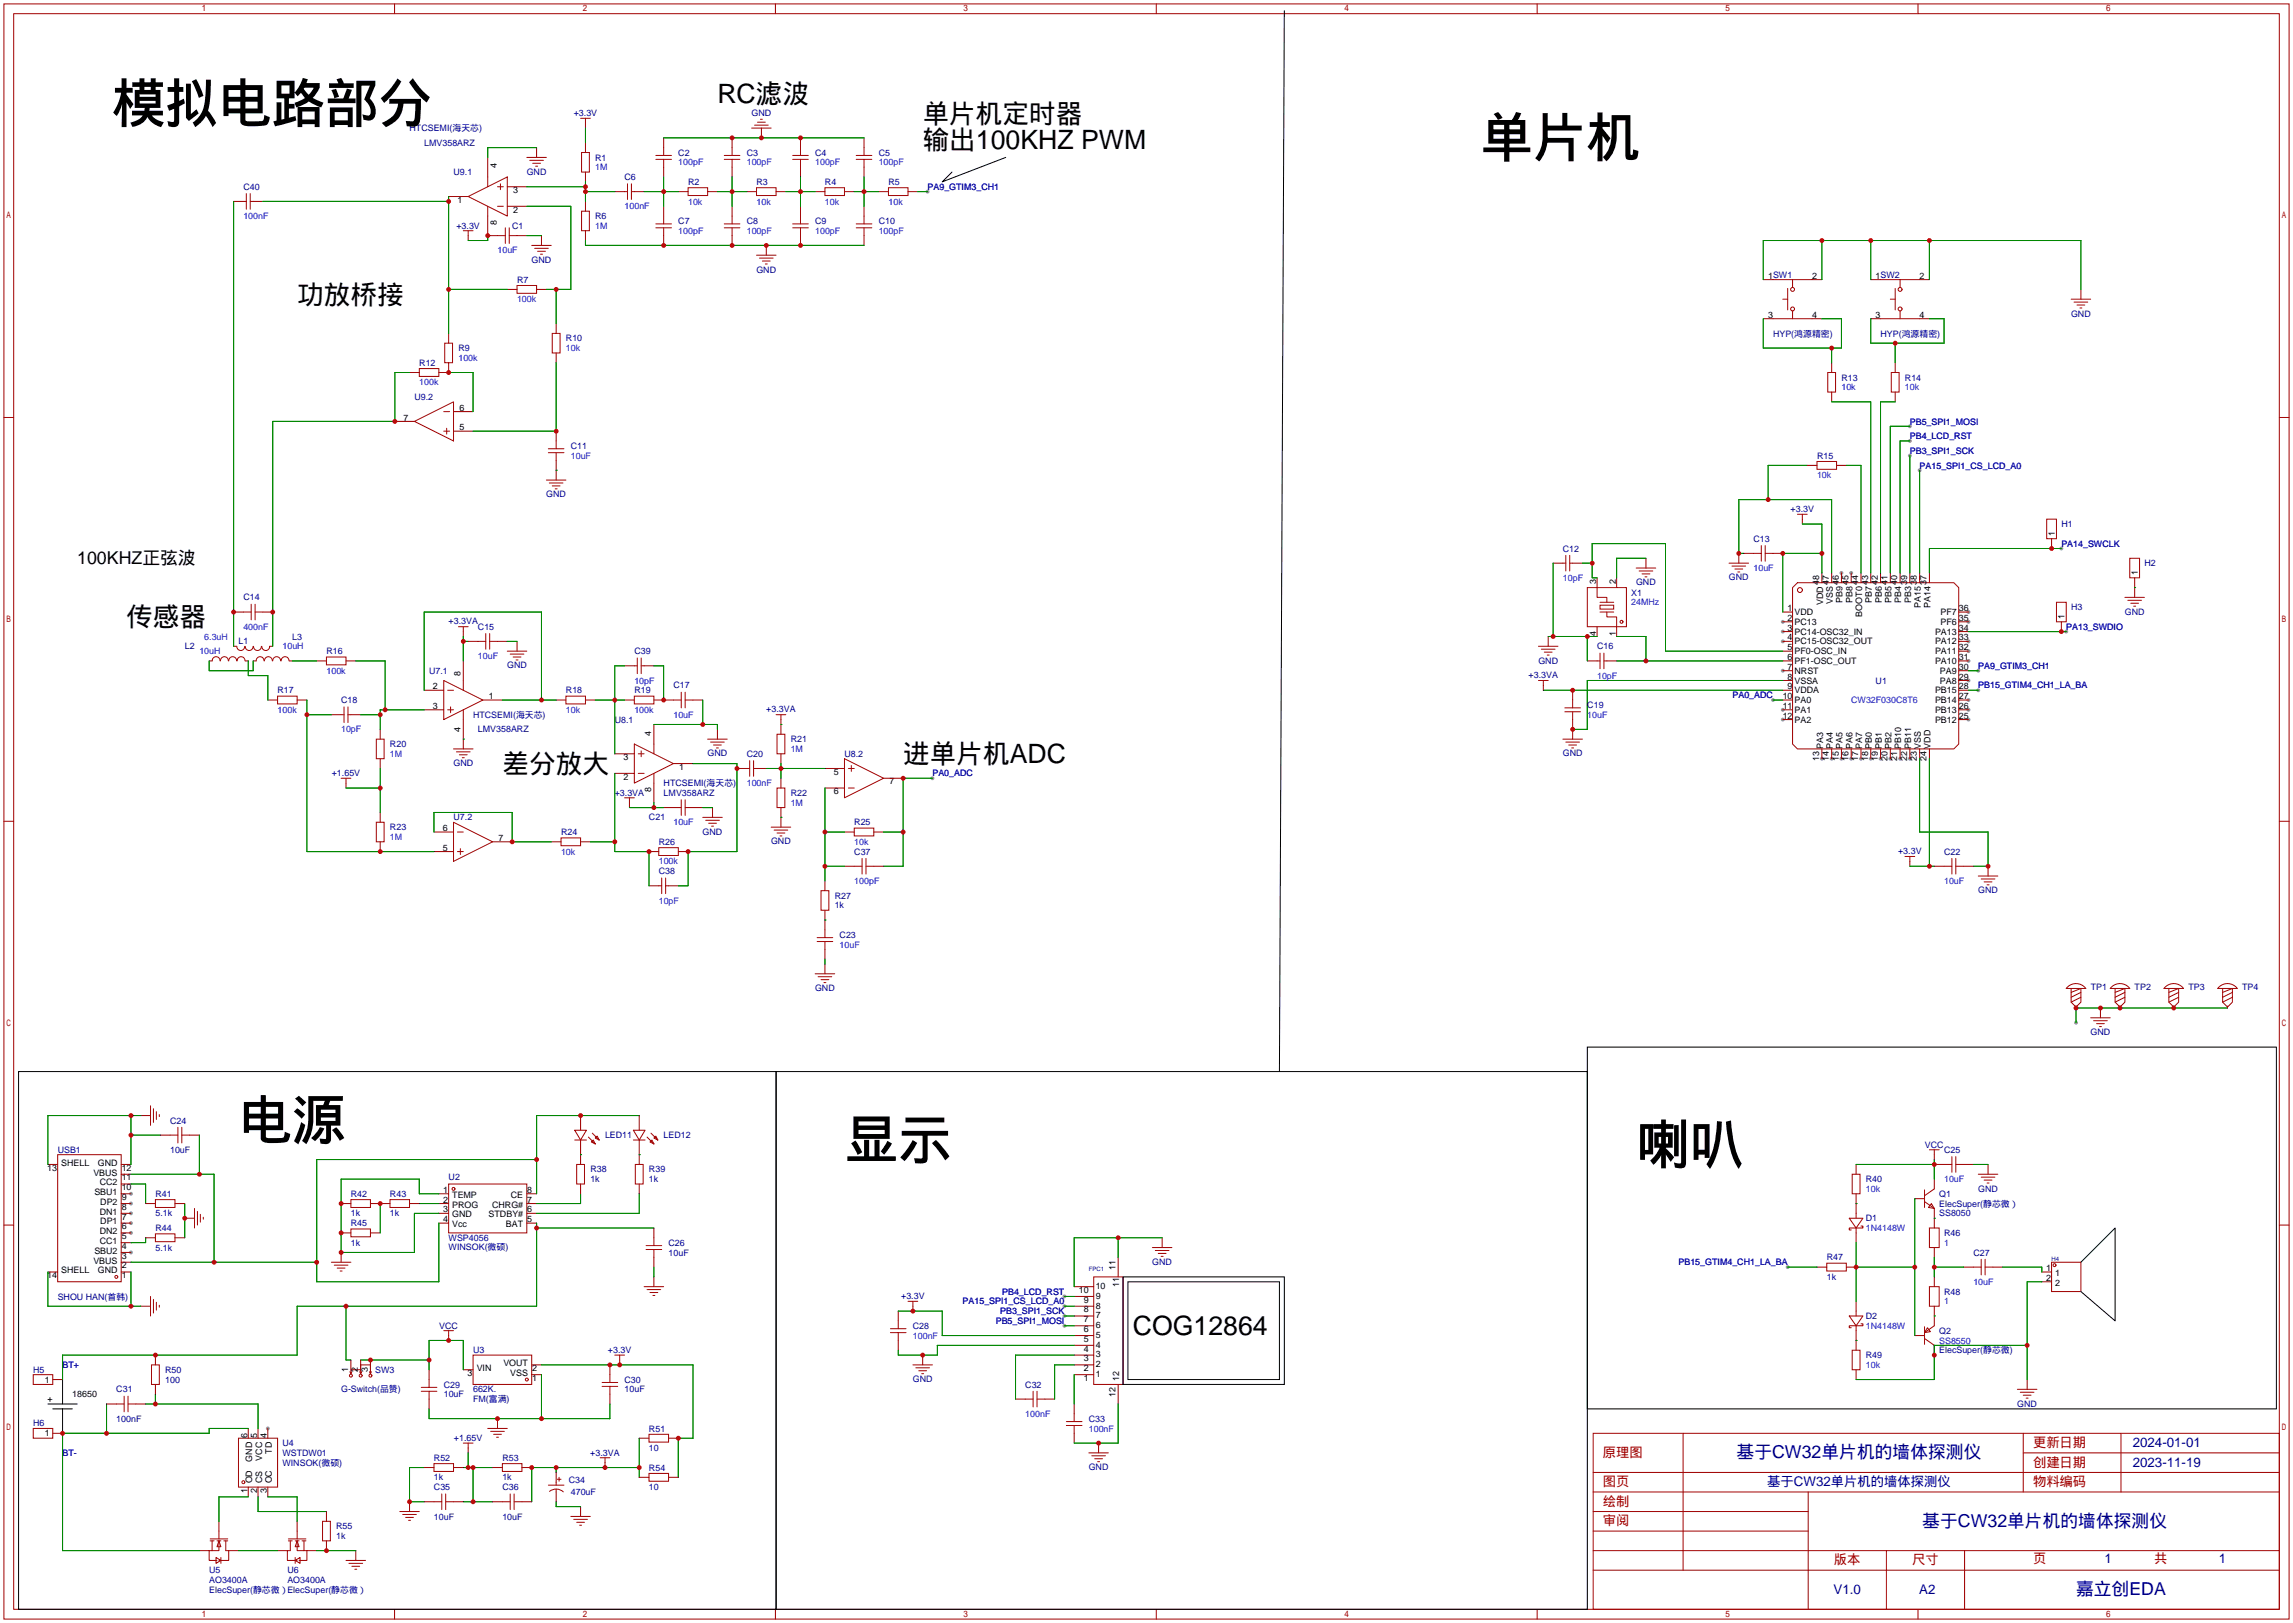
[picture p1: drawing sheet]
<svg xmlns="http://www.w3.org/2000/svg" width="596mm" height="422mm" viewBox="0 0 596 422" stroke-linecap="round" stroke-linejoin="round" font-family="sans-serif">
<defs><g id="words">
<g font-size="13.9">
<text x="29" y="31.8">模拟电路部分</text>
<text x="384.6" y="40.7">单片机</text>
<text x="62" y="295.9">电源</text>
<text x="219.5" y="301">显示</text>
<text x="425.2" y="302.3">喇叭</text>
</g>
<g font-size="6.9">
<text x="186.4" y="26.8">RC滤波</text>
<text x="239.8" y="31.9">单片机定时器</text>
<text x="239.8" y="38.8">输出100KHZ PWM</text>
<text x="77.2" y="78.9">功放桥接</text>
<text x="32.8" y="162.7">传感器</text>
<text x="130.6" y="200.8">差分放大</text>
<text x="234.7" y="198.3">进单片机ADC</text>
<text x="294.4" y="346.8">COG12864</text>
</g>
<text font-size="4.6" x="20.1" y="146.6">100KHZ正弦波</text>
<g font-size="4.6" fill="#000080">
<text x="451.3" y="378.8">基于CW32单片机的墙体探测仪</text>
<text x="499.6" y="396.6">基于CW32单片机的墙体探测仪</text>
<text x="539.5" y="414.4">嘉立创EDA</text>
</g>
<g font-size="3.5" fill="#a00000">
<text x="528.3" y="375.9">更新日期</text>
<text x="416.6" y="378.5">原理图</text>
<text x="528.3" y="381">创建日期</text>
<text x="416.6" y="386.1">图页</text>
<text x="528.3" y="386.1">物料编码</text>
<text x="416.6" y="391.2">绘制</text>
<text x="416.6" y="396.3">审阅</text>
<text x="476.6" y="406.4">版本</text>
<text x="496.9" y="406.4">尺寸</text>
<text x="528.3" y="406.2">页</text>
<text x="559.8" y="406.2">共</text>
</g>
<g font-size="3.5" fill="#000080">
<text x="554.2" y="375.9">2024-01-01</text>
<text x="554.2" y="381">2023-11-19</text>
<text x="459.2" y="386.1">基于CW32单片机的墙体探测仪</text>
<text x="546.9" y="406.2">1</text>
<text x="576.6" y="406.2">1</text>
<text x="476.5" y="414">V1.0</text>
<text x="498.8" y="414">A2</text>
</g>
<g font-size="2.3" fill="#000080">
<text x="106.4" y="34.1">HTCSEMI(海天芯)</text>
<text x="149.1" y="30.2">+3.3V</text>
<text x="195.3" y="30.2">GND</text>
<text x="110.2" y="37.9">LMV358ARZ</text>
<text x="154.7" y="41.7">R1</text>
<text x="176.3" y="40.4">C2</text>
<text x="194.1" y="40.4">C3</text>
<text x="211.8" y="40.4">C4</text>
<text x="228.3" y="40.4">C5</text>
<text x="117.9" y="45.5">U9.1</text>
<text x="136.9" y="45.4">GND</text>
<text x="162.3" y="46.8">C6</text>
<text x="63.2" y="49.3">C40</text>
<text x="178.8" y="48.1">R2</text>
<text x="196.6" y="48.1">R3</text>
<text x="214.4" y="48.1">R4</text>
<text x="230.9" y="48.1">R5</text>
<text x="118.6" y="59.4">+3.3V</text>
<text x="133.1" y="59.5">C1</text>
<text x="154.7" y="56.9">R6</text>
<text x="176.3" y="58.2">C7</text>
<text x="194.1" y="58.2">C8</text>
<text x="211.8" y="58.2">C9</text>
<text x="228.3" y="58.2">C10</text>
<text x="138.2" y="68.3">GND</text>
<text x="196.6" y="70.8">GND</text>
<text x="134.4" y="73.5">R7</text>
<text x="538.2" y="82.2">GND</text>
<text x="147.1" y="88.7">R10</text>
<text x="460.8" y="87.4">HYP(鸿源精密)</text>
<text x="488.7" y="87.4">HYP(鸿源精密)</text>
<text x="109" y="95">R12</text>
<text x="119.1" y="91.2">R9</text>
<text x="478.5" y="98.9">R13</text>
<text x="495" y="98.9">R14</text>
<text x="107.7" y="103.9">U9.2</text>
<text x="148.3" y="116.6">C11</text>
<text x="472.2" y="119.2">R15</text>
<text x="142" y="129.2">GND</text>
<text x="465.3" y="133">+3.3V</text>
<text x="535.7" y="137">H1</text>
<text x="406.1" y="143.3">C12</text>
<text x="455.7" y="140.8">C13</text>
<text x="557.3" y="147.1">H2</text>
<text x="423.9" y="154.7">X1</text>
<text x="425.2" y="152.1">GND</text>
<text x="449.3" y="150.8">GND</text>
<text x="63.2" y="156">C14</text>
<text x="538.2" y="158.5">H3</text>
<text x="552.2" y="159.7">GND</text>
<text x="62" y="167.4">L1</text>
<text x="75.9" y="166.2">L3</text>
<text x="116.6" y="162.2">+3.3VA</text>
<text x="124.2" y="163.6">C15</text>
<text x="48" y="168.7">L2</text>
<text x="84.8" y="170">R16</text>
<text x="131.8" y="173.7">GND</text>
<text x="164.8" y="170">C39</text>
<text x="399.8" y="172.4">GND</text>
<text x="415" y="168.7">C16</text>
<text x="111.5" y="175.1">U7.1</text>
<text x="175" y="178.9">C17</text>
<text x="397.2" y="176.2">+3.3VA</text>
<text x="487.4" y="177.6">U1</text>
<text x="72.1" y="180.1">R17</text>
<text x="88.6" y="182.7">C18</text>
<text x="147.1" y="180.1">R18</text>
<text x="164.8" y="180.1">R19</text>
<text x="199.1" y="185.1">+3.3VA</text>
<text x="412.5" y="183.9">C19</text>
<text x="122.9" y="186.5">HTCSEMI(海天芯)</text>
<text x="124.2" y="190.3">LMV358ARZ</text>
<text x="159.8" y="187.8">U8.1</text>
<text x="101.3" y="194.1">R20</text>
<text x="183.9" y="196.5">GND</text>
<text x="194.1" y="196.6">C20</text>
<text x="205.5" y="192.8">R21</text>
<text x="219.5" y="196.6">U8.2</text>
<text x="406.1" y="196.5">GND</text>
<text x="86.2" y="201.6">+1.65V</text>
<text x="117.8" y="199.1">GND</text>
<text x="159.8" y="206.7">+3.3VA</text>
<text x="172.5" y="204.3">HTCSEMI(海天芯)</text>
<text x="172.5" y="206.8">LMV358ARZ</text>
<text x="205.5" y="206.8">R22</text>
<text x="101.3" y="215.7">R23</text>
<text x="117.9" y="213.2">U7.2</text>
<text x="168.7" y="213.2">C21</text>
<text x="222" y="214.4">R25</text>
<text x="145.8" y="217">R24</text>
<text x="171.2" y="219.5">R26</text>
<text x="182.6" y="216.8">GND</text>
<text x="200.4" y="219.4">GND</text>
<text x="493.3" y="221.9">+3.3V</text>
<text x="171.2" y="227.1">C38</text>
<text x="222" y="222">C37</text>
<text x="505.2" y="222">C22</text>
<text x="216.9" y="233.5">R27</text>
<text x="514.1" y="232.1">GND</text>
<text x="216.9" y="236">1k</text>
<text x="218.2" y="243.6">C23</text>
<text x="211.8" y="257.5">GND</text>
<text x="543.3" y="257.1">TP1</text>
<text x="554.7" y="257.1">TP2</text>
<text x="568.7" y="257.1">TP3</text>
<text x="582.7" y="257.1">TP4</text>
<text x="543.3" y="268.9">GND</text>
<text x="44.2" y="291.9">C24</text>
<text x="15" y="299.5">USB1</text>
<text x="44.2" y="299.5">10uF</text>
<text x="157.2" y="295.7">LED11</text>
<text x="172.5" y="295.7">LED12</text>
<text x="500.2" y="298.2">VCC</text>
<text x="505.2" y="299.5">C25</text>
<text x="153.4" y="304.6">R38</text>
<text x="168.7" y="304.6">R39</text>
<text x="40.4" y="310.9">R41</text>
<text x="91.2" y="310.9">R42</text>
<text x="101.3" y="310.9">R43</text>
<text x="116.6" y="306.6">U2</text>
<text x="153.4" y="307.1">1k</text>
<text x="168.7" y="307.1">1k</text>
<text x="484.9" y="307.1">R40</text>
<text x="503.9" y="310.9">Q1</text>
<text x="514.1" y="309.6">GND</text>
<text x="40.4" y="316">5.1k</text>
<text x="91.2" y="316">1k</text>
<text x="101.3" y="316">1k</text>
<text x="484.9" y="317.3">D1</text>
<text x="503.9" y="313.5">ElecSuper(静芯微）</text>
<text x="503.9" y="316">SS8050</text>
<text x="40.4" y="319.8">R44</text>
<text x="91.2" y="318.6">R45</text>
<text x="91.2" y="323.6">1k</text>
<text x="116.6" y="322.3">WSP4056</text>
<text x="173.7" y="323.6">C26</text>
<text x="505.2" y="321.1">R46</text>
<text x="40.4" y="324.9">5.1k</text>
<text x="116.6" y="324.8">WINSOK(微硕)</text>
<text x="173.7" y="326.2">10uF</text>
<text x="299.4" y="328.6">GND</text>
<text x="474.7" y="327.5">R47</text>
<text x="512.8" y="326.2">C27</text>
<text x="474.7" y="332.5">1k</text>
<text x="15" y="337.6">SHOU HAN(首韩)</text>
<text x="234.2" y="337.5">+3.3V</text>
<text x="505.2" y="336.3">R48</text>
<text x="114.1" y="345.2">VCC</text>
<text x="237.2" y="345.2">C28</text>
<text x="484.9" y="342.7">D2</text>
<text x="503.9" y="346.5">Q2</text>
<text x="122.9" y="351.6">U3</text>
<text x="158" y="351.5">+3.3V</text>
<text x="484.9" y="352.9">R49</text>
<text x="503.9" y="351.6">ElecSuper(静芯微)</text>
<text x="8.6" y="356.6">H5</text>
<text x="42.9" y="356.7">R50</text>
<text x="42.9" y="359.2">100</text>
<text x="97.5" y="356.7">SW3</text>
<text x="162.3" y="359.2">C30</text>
<text x="237.2" y="359.1">GND</text>
<text x="30.2" y="361.7">C31</text>
<text x="88.6" y="361.7">G-Switch(品赞)</text>
<text x="115.3" y="360.5">C29</text>
<text x="115.3" y="363">10uF</text>
<text x="122.9" y="364.3">FM(富满)</text>
<text x="122.9" y="361.7">662K.</text>
<text x="162.3" y="361.7">10uF</text>
<text x="266.4" y="360.5">C32</text>
<text x="524.2" y="365.4">GND</text>
<text x="8.6" y="370.6">H6</text>
<text x="30.2" y="369.4">100nF</text>
<text x="168.7" y="371.9">R51</text>
<text x="283" y="369.4">C33</text>
<text x="73.4" y="375.6">U4</text>
<text x="118" y="374.3">+1.65V</text>
<text x="168.7" y="377">10</text>
<text x="73.4" y="380.7">WINSOK(微硕)</text>
<text x="73.4" y="378.2">WSTDW01</text>
<text x="112.8" y="379.5">R52</text>
<text x="130.6" y="379.5">R53</text>
<text x="153.4" y="378.1">+3.3VA</text>
<text x="168.7" y="382.1">R54</text>
<text x="282.9" y="381.9">GND</text>
<text x="112.8" y="387.1">C35</text>
<text x="112.8" y="384.6">1k</text>
<text x="130.6" y="387.1">C36</text>
<text x="130.6" y="384.6">1k</text>
<text x="147.8" y="385.3">C34</text>
<text x="148.3" y="388.4">470uF</text>
<text x="168.7" y="387.1">10</text>
<text x="112.8" y="394.8">10uF</text>
<text x="130.6" y="394.8">10uF</text>
<text x="87.4" y="397.3">R55</text>
<text x="87.4" y="399.8">1k</text>
<text x="54.4" y="413.7">ElecSuper(静芯微）ElecSuper(静芯微）</text>
<text x="54.4" y="411.2">AO3400A</text>
<text x="54.4" y="408.7">U5</text>
<text x="74.7" y="411.2">AO3400A</text>
<text x="74.7" y="408.7">U6</text>
</g>
<g font-size="2.3">
<text x="129.1" y="43.7" transform="rotate(-90 129.1 43.7)">4</text>
<text x="118.9" y="52.7">1</text>
<text x="133.3" y="50.1">3</text>
<text x="129.1" y="58.5" transform="rotate(-90 129.1 58.5)">8</text>
<text x="133.3" y="55.2">2</text>
<text x="459.5" y="72.4">1SW1</text>
<text x="470.9" y="72.4">2</text>
<text x="487.4" y="72.4">1SW2</text>
<text x="498.9" y="72.4">2</text>
<text x="459.5" y="82.6">3</text>
<text x="470.9" y="82.6">4</text>
<text x="487.4" y="82.6">3</text>
<text x="498.9" y="82.6">4</text>
<text x="119.4" y="106.7">6</text>
<text x="104.9" y="109.2">7</text>
<text x="119.4" y="111.8">5</text>
<text x="534" y="139.2" transform="rotate(-90 534 139.2)">1</text>
<text x="555.5" y="149.4" transform="rotate(-90 555.5 149.4)">1</text>
<text x="414.8" y="151.6" transform="rotate(-90 414.8 151.6)">3</text>
<text x="419.9" y="151.6" transform="rotate(-90 419.9 151.6)">2</text>
<text x="472.7" y="151.9" transform="rotate(-90 472.7 151.9)">48</text>
<text x="475.3" y="151.9" transform="rotate(-90 475.3 151.9)">47</text>
<text x="477.8" y="151.9" transform="rotate(-90 477.8 151.9)">46</text>
<text x="480.4" y="151.9" transform="rotate(-90 480.4 151.9)">45</text>
<text x="482.9" y="151.9" transform="rotate(-90 482.9 151.9)">44</text>
<text x="485.4" y="151.9" transform="rotate(-90 485.4 151.9)">43</text>
<text x="488" y="151.9" transform="rotate(-90 488 151.9)">42</text>
<text x="490.5" y="151.9" transform="rotate(-90 490.5 151.9)">41</text>
<text x="493.1" y="151.9" transform="rotate(-90 493.1 151.9)">40</text>
<text x="495.6" y="151.9" transform="rotate(-90 495.6 151.9)">39</text>
<text x="498.1" y="151.9" transform="rotate(-90 498.1 151.9)">38</text>
<text x="500.7" y="151.9" transform="rotate(-90 500.7 151.9)">37</text>
<text x="464.6" y="161.3">2</text>
<text x="464.6" y="158.8">1</text>
<text x="466.3" y="159.8">VDD</text>
<text x="473.8" y="157.3" transform="rotate(-90 473.8 157.3)">VDD</text>
<text x="476.3" y="157" transform="rotate(-90 476.3 157)">VSS</text>
<text x="478.8" y="156.7" transform="rotate(-90 478.8 156.7)">PB9</text>
<text x="481.4" y="156.7" transform="rotate(-90 481.4 156.7)">PB8</text>
<text x="483.9" y="160.2" transform="rotate(-90 483.9 160.2)">BOOT0</text>
<text x="486.5" y="156.7" transform="rotate(-90 486.5 156.7)">PB7</text>
<text x="489" y="156.7" transform="rotate(-90 489 156.7)">PB6</text>
<text x="491.5" y="156.7" transform="rotate(-90 491.5 156.7)">PB5</text>
<text x="494.1" y="156.7" transform="rotate(-90 494.1 156.7)">PB4</text>
<text x="496.6" y="156.7" transform="rotate(-90 496.6 156.7)">PB3</text>
<text x="499.2" y="158" transform="rotate(-90 499.2 158)">PA15</text>
<text x="501.7" y="158" transform="rotate(-90 501.7 158)">PA14</text>
<text x="504.3" y="159.8">PF7</text>
<text x="509" y="158.8">36</text>
<text x="509" y="161.3">35</text>
<text x="536.5" y="160.8" transform="rotate(-90 536.5 160.8)">1</text>
<text x="414.8" y="165.1" transform="rotate(-90 414.8 165.1)">4</text>
<text x="419.9" y="165.1" transform="rotate(-90 419.9 165.1)">1</text>
<text x="464.6" y="166.4">4</text>
<text x="464.6" y="163.9">3</text>
<text x="466.3" y="167.4">PC15-OSC32_OUT</text>
<text x="466.3" y="164.9">PC14-OSC32_IN</text>
<text x="466.3" y="162.3">PC13</text>
<text x="502.9" y="164.9">PA13</text>
<text x="502.9" y="167.4">PA12</text>
<text x="504.3" y="162.3">PF6</text>
<text x="509" y="163.9">34</text>
<text x="509" y="166.4">33</text>
<text x="464.6" y="171.5">6</text>
<text x="464.6" y="168.9">5</text>
<text x="466.3" y="172.5">PF1-OSC_OUT</text>
<text x="466.3" y="170">PF0-OSC_IN</text>
<text x="502.9" y="170">PA11</text>
<text x="502.9" y="172.5">PA10</text>
<text x="509" y="168.9">32</text>
<text x="509" y="171.5">31</text>
<text x="112.5" y="179.1">2</text>
<text x="119.7" y="175.7" transform="rotate(-90 119.7 175.7)">8</text>
<text x="464.6" y="179.1">9</text>
<text x="464.6" y="176.6">8</text>
<text x="464.6" y="174">7</text>
<text x="466.3" y="177.6">VSSA</text>
<text x="466.3" y="175">NRST</text>
<text x="504.1" y="175">PA9</text>
<text x="504.1" y="177.6">PA8</text>
<text x="509" y="174">30</text>
<text x="509" y="176.6">29</text>
<text x="509" y="179.1">28</text>
<text x="112.5" y="184.2">3</text>
<text x="127" y="181.6">1</text>
<text x="463.3" y="184.2">11</text>
<text x="463.3" y="181.6">10</text>
<text x="466.3" y="185.2">PA1</text>
<text x="466.3" y="182.7">PA0</text>
<text x="466.3" y="180.1">VDDA</text>
<text x="502.9" y="180.1">PB15</text>
<text x="502.9" y="182.7">PB14</text>
<text x="502.9" y="185.2">PB13</text>
<text x="509" y="181.6">27</text>
<text x="509" y="184.2">26</text>
<text x="119.7" y="190.2" transform="rotate(-90 119.7 190.2)">4</text>
<text x="169.2" y="191.3" transform="rotate(-90 169.2 191.3)">4</text>
<text x="463.3" y="186.7">12</text>
<text x="466.3" y="187.7">PA2</text>
<text x="502.9" y="187.7">PB12</text>
<text x="509" y="186.7">25</text>
<text x="162" y="197.4">3</text>
<text x="472.7" y="197.6" transform="rotate(-90 472.7 197.6)">13</text>
<text x="473.8" y="194.5" transform="rotate(-90 473.8 194.5)">PA3</text>
<text x="475.3" y="197.6" transform="rotate(-90 475.3 197.6)">14</text>
<text x="476.3" y="194.5" transform="rotate(-90 476.3 194.5)">PA4</text>
<text x="477.8" y="197.6" transform="rotate(-90 477.8 197.6)">15</text>
<text x="478.8" y="194.5" transform="rotate(-90 478.8 194.5)">PA5</text>
<text x="480.4" y="197.6" transform="rotate(-90 480.4 197.6)">16</text>
<text x="481.4" y="194.5" transform="rotate(-90 481.4 194.5)">PA6</text>
<text x="482.9" y="197.6" transform="rotate(-90 482.9 197.6)">17</text>
<text x="483.9" y="194.5" transform="rotate(-90 483.9 194.5)">PA7</text>
<text x="485.4" y="197.6" transform="rotate(-90 485.4 197.6)">18</text>
<text x="486.5" y="194.5" transform="rotate(-90 486.5 194.5)">PB0</text>
<text x="488" y="197.6" transform="rotate(-90 488 197.6)">19</text>
<text x="489" y="194.5" transform="rotate(-90 489 194.5)">PB1</text>
<text x="490.5" y="197.6" transform="rotate(-90 490.5 197.6)">20</text>
<text x="491.5" y="194.5" transform="rotate(-90 491.5 194.5)">PB2</text>
<text x="493.1" y="197.6" transform="rotate(-90 493.1 197.6)">21</text>
<text x="494.1" y="194.5" transform="rotate(-90 494.1 194.5)">PB10</text>
<text x="495.6" y="197.6" transform="rotate(-90 495.6 197.6)">22</text>
<text x="496.6" y="194.5" transform="rotate(-90 496.6 194.5)">PB11</text>
<text x="498.1" y="197.6" transform="rotate(-90 498.1 197.6)">23</text>
<text x="499.2" y="194.5" transform="rotate(-90 499.2 194.5)">VSS</text>
<text x="500.7" y="197.6" transform="rotate(-90 500.7 197.6)">24</text>
<text x="501.7" y="194.5" transform="rotate(-90 501.7 194.5)">VDD</text>
<text x="162" y="202.5">2</text>
<text x="176.5" y="200">1</text>
<text x="216.6" y="201.3">5</text>
<text x="231.1" y="203.8">7</text>
<text x="169.2" y="205.8" transform="rotate(-90 169.2 205.8)">8</text>
<text x="216.6" y="206.3">6</text>
<text x="115" y="215.9">6</text>
<text x="115" y="221">5</text>
<text x="129.5" y="218.5">7</text>
<text x="12.3" y="304.1">13</text>
<text x="15.9" y="302.9">SHELL</text>
<text x="24.3" y="305.4">VBUS</text>
<text x="25.4" y="302.9">GND</text>
<text x="31.6" y="304.1">12</text>
<text x="24.5" y="310.5">SBU1</text>
<text x="25.9" y="307.9">CC2</text>
<text x="31.6" y="311.7">9</text>
<text x="31.6" y="309.2">10</text>
<text x="31.6" y="306.7">11</text>
<text x="115.2" y="309.9">1</text>
<text x="117.5" y="311.2">TEMP</text>
<text x="132.8" y="311.2">CE</text>
<text x="137" y="309.9">8</text>
<text x="25.9" y="315.6">DN1</text>
<text x="26.1" y="313">DP2</text>
<text x="31.6" y="316.8">7</text>
<text x="31.6" y="314.3">8</text>
<text x="115.2" y="312.4">2</text>
<text x="115.2" y="315">3</text>
<text x="115.2" y="317.5">4</text>
<text x="117.5" y="313.7">PROG</text>
<text x="117.5" y="316.3">GND</text>
<text x="127" y="316.3">STDBY#</text>
<text x="127.9" y="313.7">CHRG#</text>
<text x="137" y="317.5">5</text>
<text x="137" y="315">6</text>
<text x="137" y="312.4">7</text>
<text x="25.9" y="323.2">CC1</text>
<text x="25.9" y="320.6">DN2</text>
<text x="26.1" y="318.1">DP1</text>
<text x="31.6" y="321.9">5</text>
<text x="31.6" y="319.4">6</text>
<text x="117.5" y="318.8">Vcc</text>
<text x="131.5" y="318.8">BAT</text>
<text x="24.3" y="328.3">VBUS</text>
<text x="24.5" y="325.7">SBU2</text>
<text x="31.6" y="329.5">2</text>
<text x="31.6" y="327">3</text>
<text x="31.6" y="324.4">4</text>
<text x="289.9" y="330" transform="rotate(-90 289.9 330)">11</text>
<text x="12.3" y="332.1">14</text>
<text x="15.9" y="330.8">SHELL</text>
<text x="25.4" y="330.8">GND</text>
<text x="31.6" y="332.1">1</text>
<text x="280.4" y="335.9">10</text>
<text x="284.7" y="334.9">10</text>
<text x="290.9" y="334.3" transform="rotate(-90 290.9 334.3)">11</text>
<text x="531.7" y="330.2">1</text>
<text x="531.7" y="332.8">2</text>
<text x="534.1" y="331.5">1</text>
<text x="534.1" y="334">2</text>
<text x="281.7" y="341">8</text>
<text x="281.7" y="338.4">9</text>
<text x="284.7" y="339.9">8</text>
<text x="284.7" y="337.4">9</text>
<text x="281.7" y="346">6</text>
<text x="281.7" y="343.5">7</text>
<text x="284.7" y="347.6">5</text>
<text x="284.7" y="345">6</text>
<text x="284.7" y="342.5">7</text>
<text x="281.7" y="353.7">3</text>
<text x="281.7" y="351.1">4</text>
<text x="281.7" y="348.6">5</text>
<text x="284.7" y="352.6">3</text>
<text x="284.7" y="350.1">4</text>
<text x="11.7" y="359.2">1</text>
<text x="90.5" y="356.3" transform="rotate(-90 90.5 356.3)">1</text>
<text x="93" y="356.3" transform="rotate(-90 93 356.3)">2</text>
<text x="95.5" y="356.3" transform="rotate(-90 95.5 356.3)">3</text>
<text x="121.5" y="357.5">3</text>
<text x="123.9" y="356.2">VIN</text>
<text x="130.8" y="354.9">VOUT</text>
<text x="132.6" y="357.5">VSS</text>
<text x="138.3" y="358.7">1</text>
<text x="138.3" y="356.2">2</text>
<text x="281.7" y="358.7">1</text>
<text x="281.7" y="356.2">2</text>
<text x="284.7" y="357.7">1</text>
<text x="284.7" y="355.2">2</text>
<text x="290.9" y="358.7" transform="rotate(-90 290.9 358.7)">12</text>
<text x="12.4" y="364.3">+</text>
<text x="18.8" y="363">18650</text>
<text x="289.9" y="363" transform="rotate(-90 289.9 363)">12</text>
<text x="11.7" y="373.2">1</text>
<text x="64.3" y="373.5" transform="rotate(-90 64.3 373.5)">6</text>
<text x="66.8" y="373.5" transform="rotate(-90 66.8 373.5)">5</text>
<text x="69.4" y="373.5" transform="rotate(-90 69.4 373.5)">4</text>
<text x="70.6" y="377.7" transform="rotate(-90 70.6 377.7)">TD</text>
<text x="65.6" y="379.7" transform="rotate(-90 65.6 379.7)">GND</text>
<text x="68.1" y="379.4" transform="rotate(-90 68.1 379.4)">VCC</text>
<text x="64.3" y="387.7" transform="rotate(-90 64.3 387.7)">1</text>
<text x="65.6" y="385.4" transform="rotate(-90 65.6 385.4)">OD</text>
<text x="66.8" y="387.7" transform="rotate(-90 66.8 387.7)">2</text>
<text x="68.1" y="385.4" transform="rotate(-90 68.1 385.4)">CS</text>
<text x="69.4" y="387.7" transform="rotate(-90 69.4 387.7)">3</text>
<text x="70.6" y="385.4" transform="rotate(-90 70.6 385.4)">OC</text>
</g>
<g font-size="2.3" fill="#00f">
<text x="154.7" y="44.2">1M</text>
<text x="176.3" y="43">100pF</text>
<text x="194.1" y="43">100pF</text>
<text x="211.8" y="43">100pF</text>
<text x="228.3" y="43">100pF</text>
<text x="178.8" y="53.1">10k</text>
<text x="196.6" y="53.1">10k</text>
<text x="214.4" y="53.1">10k</text>
<text x="230.9" y="53.1">10k</text>
<text x="241" y="49.3">PA9_GTIM3_CH1</text>
<text x="63.2" y="56.9">100nF</text>
<text x="154.7" y="59.5">1M</text>
<text x="162.3" y="54.4">100nF</text>
<text x="129.3" y="65.8">10uF</text>
<text x="176.3" y="60.8">100pF</text>
<text x="194.1" y="60.8">100pF</text>
<text x="211.8" y="60.8">100pF</text>
<text x="228.3" y="60.8">100pF</text>
<text x="134.4" y="78.5">100k</text>
<text x="119.1" y="93.8">100k</text>
<text x="147.1" y="91.2">10k</text>
<text x="109" y="100.1">100k</text>
<text x="478.5" y="101.4">10k</text>
<text x="495" y="101.4">10k</text>
<text x="496.3" y="110.3">PB5_SPI1_MOSI</text>
<text x="148.3" y="119.2">10uF</text>
<text x="496.3" y="117.9">PB3_SPI1_SCK</text>
<text x="496.3" y="114.1">PB4_LCD_RST</text>
<text x="472.2" y="124.3">10k</text>
<text x="498.9" y="121.7">PA15_SPI1_CS_LCD_A0</text>
<text x="535.7" y="142">PA14_SWCLK</text>
<text x="455.7" y="148.4">10uF</text>
<text x="406.1" y="150.9">10pF</text>
<text x="423.9" y="157.3">24MHz</text>
<text x="53.1" y="166.2">6.3uH</text>
<text x="63.2" y="163.6">400nF</text>
<text x="537" y="163.6">PA13_SWDIO</text>
<text x="51.8" y="170">10uH</text>
<text x="73.4" y="168.7">10uH</text>
<text x="124.2" y="171.2">10uF</text>
<text x="514.1" y="173.8">PA9_GTIM3_CH1</text>
<text x="84.8" y="175.1">100k</text>
<text x="164.8" y="177.6">10pF</text>
<text x="415" y="176.3">10pF</text>
<text x="514.1" y="178.9">PB15_GTIM4_CH1_LA_BA</text>
<text x="72.1" y="185.2">100k</text>
<text x="147.1" y="185.2">10k</text>
<text x="164.8" y="185.2">100k</text>
<text x="450.2" y="181.4">PA0_ADC</text>
<text x="481.1" y="182.7">CW32F030C8T6</text>
<text x="88.6" y="190.3">10pF</text>
<text x="175" y="186.5">10uF</text>
<text x="412.5" y="186.5">10uF</text>
<text x="101.3" y="196.6">1M</text>
<text x="205.5" y="195.4">1M</text>
<text x="242.3" y="201.7">PA0_ADC</text>
<text x="194.1" y="204.3">100nF</text>
<text x="205.5" y="209.3">1M</text>
<text x="175" y="214.4">10uF</text>
<text x="101.3" y="218.2">1M</text>
<text x="222" y="219.5">10k</text>
<text x="145.8" y="222">10k</text>
<text x="171.2" y="224.6">100k</text>
<text x="222" y="229.7">100pF</text>
<text x="505.2" y="229.7">10uF</text>
<text x="171.2" y="234.7">10pF</text>
<text x="218.2" y="246.2">10uF</text>
<text x="484.9" y="309.7">10k</text>
<text x="505.2" y="307.1">10uF</text>
<text x="484.9" y="319.8">1N4148W</text>
<text x="505.2" y="323.6">1</text>
<text x="436.2" y="328.7">PB15_GTIM4_CH1_LA_BA</text>
<text x="512.8" y="333.8">10uF</text>
<text x="250.2" y="338.9">PA15_SPI1_CS_LCD_A0</text>
<text x="259.9" y="341.4">PB3_SPI1_SCK</text>
<text x="260.4" y="336.3">PB4_LCD_RST</text>
<text x="505.2" y="338.9">1</text>
<text x="237.2" y="347.8">100nF</text>
<text x="258.8" y="344">PB5_SPI1_MOSI</text>
<text x="484.9" y="345.2">1N4148W</text>
<text x="503.9" y="349">SS8550</text>
<text x="16.3" y="355.4">BT+</text>
<text x="484.9" y="355.4">10k</text>
<text x="266.4" y="368.1">100nF</text>
<text x="283" y="371.9">100nF</text>
<text x="16.3" y="378.3">BT-</text>
</g>
<g font-size="1.6" fill="#000080">
<text x="533.1" y="327.6">H4</text>
<text x="283" y="330.1">FPC1</text>
</g>
</g></defs>
<g fill="#999">
<circle cx="69.6" cy="371.1" r=".51"/>
<circle cx="34" cy="325.4" r=".51"/>
<circle cx="34" cy="320.3" r=".51"/>
<circle cx="34" cy="317.8" r=".51"/>
<circle cx="34" cy="315.2" r=".51"/>
<circle cx="34" cy="312.7" r=".51"/>
<circle cx="34" cy="310.1" r=".51"/>
<circle cx="463.3" cy="186.9" r=".51"/>
<circle cx="463.3" cy="184.4" r=".51"/>
<circle cx="463.3" cy="174.2" r=".51"/>
<circle cx="463.3" cy="166.6" r=".51"/>
<circle cx="463.3" cy="164.1" r=".51"/>
<circle cx="463.3" cy="161.5" r=".51"/>
<circle cx="478.5" cy="148.8" r=".51"/>
<circle cx="481.1" cy="148.8" r=".51"/>
<circle cx="511.6" cy="159" r=".51"/>
<circle cx="511.6" cy="161.5" r=".51"/>
<circle cx="511.6" cy="166.6" r=".51"/>
<circle cx="511.6" cy="169.2" r=".51"/>
<circle cx="511.6" cy="171.7" r=".51"/>
<circle cx="511.6" cy="176.8" r=".51"/>
<circle cx="511.6" cy="181.9" r=".51"/>
<circle cx="511.6" cy="184.4" r=".51"/>
<circle cx="511.6" cy="186.9" r=".51"/>
<circle cx="496.3" cy="197.1" r=".51"/>
<circle cx="493.8" cy="197.1" r=".51"/>
<circle cx="491.2" cy="197.1" r=".51"/>
<circle cx="488.7" cy="197.1" r=".51"/>
<circle cx="486.2" cy="197.1" r=".51"/>
<circle cx="483.6" cy="197.1" r=".51"/>
<circle cx="481.1" cy="197.1" r=".51"/>
<circle cx="478.5" cy="197.1" r=".51"/>
<circle cx="476" cy="197.1" r=".51"/>
<circle cx="473.5" cy="197.1" r=".51"/>
<circle cx="537" cy="164.1" r=".51"/>
<circle cx="535.7" cy="142.5" r=".51"/>
<circle cx="496.3" cy="118.4" r=".51"/>
<circle cx="498.9" cy="122.2" r=".51"/>
<circle cx="496.3" cy="110.7" r=".51"/>
<circle cx="460.8" cy="181.9" r=".51"/>
<circle cx="496.3" cy="114.6" r=".51"/>
<circle cx="276.6" cy="336.8" r=".51"/>
<circle cx="276.6" cy="339.3" r=".51"/>
<circle cx="276.6" cy="341.9" r=".51"/>
<circle cx="276.6" cy="344.4" r=".51"/>
<circle cx="514.1" cy="174.2" r=".51"/>
<circle cx="241" cy="49.8" r=".51"/>
<circle cx="242.3" cy="202.2" r=".51"/>
<circle cx="514.1" cy="179.3" r=".51"/>
<circle cx="464.6" cy="329.2" r=".51"/>
<circle cx="539.5" cy="265.7" r=".51"/>
</g>
<g fill="none" stroke="#a10000" stroke-width=".26">
<path d="M1 1h593.9v419.6h-593.9zM3.6 3.6h588.7v414.5h-588.7zM102.5 1v2.6M201.5 1v2.6M300.5 1v2.6M399.5 1v2.6M498.4 1v2.6M150.9 30.7h2.5M151.1 39.6h2.1v5.1h-2.1zM152.1 30.7v1.3M172.5 38.4v2M190.2 38.4v2"/>
<path d="M195.3 33.3h5.1M196.1 32.5h3.5M196.8 31.8h2.1M197.6 31h.5M208 38.4v2M224.5 38.4v2M63.2 52.3h.8M64 50.3v4.1M65 50.3v4.1M65 52.3h.8M120.4 59.9h2.5M121.7 51.1l10.1-5.1v10.1z"/>
<path d="M121.7 59.9v1.3M126.7 46v2.5M126.7 53.6v2.5M129.3 53.6h1.5M129.3 48.5h1.5M130 47.8v1.5M131.3 59.2v4M132.3 59.2v4M136.9 40.9h5.1M137.7 41.7h3.5M138.4 42.4h2.1M139.2 43.2h.5"/>
<path d="M151.1 54.9h2.1v5h-2.1zM162.3 49.8h.8M163.1 47.8v4M164.1 47.8v4M164.1 49.8h.7M170.4 59.2h4.1M170.4 58.2h4.1M170.4 41.4h4.1M170.4 40.4h4.1M172.5 41.4v2M172.5 56.1v2.1M172.5 59.2v2"/>
<path d="M178.8 48.8h5.1v2h-5.1zM188.2 59.2h4.1M188.2 58.2h4.1M188.2 41.4h4.1M188.2 40.4h4.1M190.2 41.4v2M190.2 56.1v2.1M190.2 59.2v2M196.6 48.8h5.1v2h-5.1zM206 59.2h4.1M206 58.2h4.1M206 41.4h4.1"/>
<path d="M206 40.4h4.1M208 41.4v2M208 56.1v2.1M208 59.2v2M214.4 48.8h5.1v2h-5.1zM222.5 59.2h4.1M222.5 58.2h4.1M222.5 41.4h4.1M222.5 40.4h4.1M224.5 41.4v2M224.5 56.1v2.1M224.5 59.2v2"/>
<path d="M230.9 48.8h5.1v2h-5.1zM129.3 61.2h2M132.3 61.2h2.1M134.4 74.2h5v2h-5zM138.2 63.8h5.1M138.9 64.5h3.6M139.7 65.3h2M140.5 66h.5M196.6 66.3h5.1M197.4 67.1h3.5M198.1 67.8h2.1M198.9 68.6h.5"/>
<path d="M460.8 72.6h10.1M463.3 77.7h1.3M464.6 74.9v5.6M465.8 72.6v2.1M488.7 72.6h10.2M491.2 77.7h1.3M492.5 74.9v5.6M493.8 72.6v2.1M538.2 77.7h5.1M539 78.5h3.5M539.8 79.2h2M109 95.8h5v2h-5z"/>
<path d="M115.6 89.2h2v5h-2zM143.5 86.6h2v5.1h-2zM460.8 82.8h10.1M465.8 80.8v2M475 96.8h2v5.1h-2zM488.7 82.8h10.2M491.5 96.8h2v5.1h-2zM493.8 80.8v2M540.5 80h.5M1 108.5h2.6M107.7 109.5l10.2-5.1v10.2zM115.3 106.9h1.5"/>
<path d="M115.3 112h1.5M116.1 111.3v1.5M142.5 116.6h4.1M142.5 117.6h4.1M144.5 114.6v2M144.5 117.6v2M472.2 119.9h5.1v2h-5.1zM592.3 108.5h2.6M142 124.7h5.1M142.7 125.5h3.6M143.5 126.2h2M144.3 127h.5"/>
<path d="M467.1 133.6h2.5M468.4 133.6v1.3M531.9 134.9h2.5v5.1h-2.5zM63.2 159h2.1M65.3 157v4M66.3 159h2M66.3 157v4M406.1 146.3h.8M406.9 144.3v4M407.9 146.3h.8M407.9 144.3v4M412.5 152.7h10.2v10.1h-10.2z"/>
<path d="M415 152.7v2.5h2.6v1.3M415.8 157.2h3.6v1h-3.6zM415.8 159h3.6M415.8 156.5h3.6M417.6 159v1.3h2.5v2.5M425.2 147.6h5.1M426 148.3h3.5M426.7 149.1h2.1M427.5 149.9h.5M449.3 146.3h5.1M450.1 147.1h3.5M450.8 147.8h2.1"/>
<path d="M451.6 148.6h.5M455.7 143.8h2M457.7 141.7v4.1M458.7 143.8h2.1M458.7 141.7v4.1M467.1 151.4h40.6l1.3 1.3v40.6l-1.3 1.3h-40.6l-1.3-1.3v-40.6zM534.4 156.5h2.6v5h-2.6zM552.2 155.2h5.1M553 156h3.5M553.5 145h2.5v5.1h-2.5zM553.7 156.7h2.1M554.5 157.5h.5"/>
<path d="M55.1 171.7a1.01 1.01 0 0 1 1.1-1.1 1.01 1.01 0 0 1 1 1.1M57.3 171.7a1.01 1.01 0 0 1 1-1.1 1.01 1.01 0 0 1 1 1.1M59.5 171.7a1.01 1.01 0 0 1 1-1.1 1.01 1.01 0 0 1 1 1.1M61.6 167.9a1.01 1.01 0 0 0 1 1.1 1.01 1.01 0 0 0 1-1.1M61.6 171.7a1.01 1.01 0 0 1 1.1-1.1 1.01 1.01 0 0 1 1 1.1M63.7 167.9a1.01 1.01 0 0 0 1.1 1.1 1.01 1.01 0 0 0 1-1.1M65.9 167.9a1.01 1.01 0 0 0 1 1.1 1.01 1.01 0 0 0 1-1.1M66.6 171.7a1.01 1.01 0 0 1 1-1.1 1.01 1.01 0 0 1 1 1.1M68.1 167.9a1.01 1.01 0 0 0 1 1.1 1.01 1.01 0 0 0 1-1.1M68.7 171.7a1.01 1.01 0 0 1 1-1.1 1.01 1.01 0 0 1 1.1 1.1M70.9 171.7a1.01 1.01 0 0 1 1-1.1 1.01 1.01 0 0 1 1 1.1M73.1 171.7a1.01 1.01 0 0 1 1-1.1 1.01 1.01 0 0 1 1 1.1"/>
<path d="M84.8 170.7h5.1v2h-5.1zM115.3 176.8l10.2 5.1-10.2 5zM116.3 179.3h1.6M119.1 162.8h2.6M120.4 162.8v1.3M120.4 176.8v2.5M124.2 166.6h2M126.2 164.6v4.1M127.3 164.6v4.1M127.3 166.6h2M131.8 169.2h5.1M132.6 169.9h3.5"/>
<path d="M133.3 170.7h2.1M134.1 171.4h.5M164.8 173h.8M165.6 170.9v4.1M166.6 170.9v4.1M166.6 173h.8M177 179.8v4.1M178.1 179.8v4.1M399.8 167.9h5.1M399.8 176.8h2.5M400.6 168.7h3.5M401.1 176.8v1.3"/>
<path d="M401.3 169.4h2.1M402.1 170.2h.5M415 171.7h.8M415.8 169.7v4M416.8 169.7v4M416.8 171.7h.8M72.1 180.8h5.1v2.1h-5.1zM88.6 185.7h.8M89.4 183.6v4.1M90.4 185.7h.8M90.4 183.6v4.1M97.8 192h2v5.1h-2z"/>
<path d="M116.3 184.4h1.6M117.1 183.6v1.6M117.9 194.6h5M118.6 195.3h3.6M119.4 196.1h2M120.1 196.8h.5M120.4 184.4v2.5M147.1 180.8h5v2.1h-5zM164.8 180.8h5.1v2.1h-5.1zM164.8 193.3l10.2 5.1-10.2 5.1zM165.9 195.8h1.5M166.6 195.1v1.5"/>
<path d="M169.9 193.3v2.5M175 181.9h2M178.1 181.9h2M183.9 192h5.1M184.7 192.8h3.5M185.4 193.5h2.1M186.2 194.3h.5M194.1 199.6h.7M194.8 197.6v4.1M195.8 199.6h.8M195.8 197.6v4.1M201.7 185.7h2.5"/>
<path d="M201.9 190.8h2.1v5h-2.1zM202.9 185.7v1.2M219.5 197.1l10.1 5.1-10.1 5.1zM220.5 199.6h1.5M221.2 198.9v1.5M406.1 192h5.1M406.7 184.9h4M406.7 183.9h4M406.9 192.8h3.6M407.7 193.5h2M408.4 194.3h.5M408.7 181.9v2"/>
<path d="M408.7 184.9v2M1 213.4h2.6M88.6 202.2h2.6M89.9 202.2v1.3M97.8 213.6h2v5.1h-2zM117.9 213.6l10.1 5.1-10.1 5.1zM118.9 216.2h1.5M145.8 217.7h5.1v2h-5.1zM162.3 207.3h2.5M163.6 207.3v1.2M165.9 200.9h1.5M169.9 200.9v2.6"/>
<path d="M175 209.8h2M177 207.8v4M178.1 207.8v4M178.1 209.8h2M182.6 212.3h5.1M183.4 213.1h3.5M184.1 213.9h2.1M184.9 214.6h.5M200.4 214.9h5.1M201.2 215.6h3.5M201.9 204.7h2.1v5.1h-2.1zM201.9 216.4h2.1"/>
<path d="M202.7 217.2h.5M220.5 204.7h1.5M222 215.1h5.1v2.1h-5.1zM592.3 213.4h2.6M118.9 221.2h1.5M119.6 220.5v1.5M171.2 220.2h5.1v2h-5.1zM171.2 230.1h.8M172 228.1v4.1M173 228.1v4.1M173 230.1h.7M213.4 231.4h2v5.1h-2z"/>
<path d="M222 225h2M224 223v4.1M225 225h2.1M225 223v4.1M495 222.5h2.6M496.3 222.5v1.3M505.2 225h2M507.2 223v4.1M508.3 223v4.1M508.3 225h2M514.1 227.6h5.1M514.9 228.3h3.5"/>
<path d="M515.6 229.1h2.1M516.4 229.9h.5M211.8 253h5.1M212.3 243.6h4.1M212.3 244.6h4.1M212.6 253.7h3.6M213.4 254.5h2M214.1 255.3h.5M214.4 241.6v2M214.4 244.6v2M537.4 256.3a3.2 3.2 0 0 1 4.6 .5h-5zM538.2 256.8v3.5l1.3 1.3 1.3-1.3v-3.5l-2.6 1"/>
<path d="M540.8 257.8l-2.6 1.3M540.8 259.1l-2.6 1.2M548.8 256.3a3.2 3.2 0 0 1 4.7 .5h-5.1zM549.7 256.8v3.5l1.2 1.3 1.3-1.3v-3.5l-2.5 1M552.2 257.8l-2.5 1.3M552.2 259.1l-2.5 1.2M562.8 256.3a3.2 3.2 0 0 1 4.6 .5h-5zM563.6 256.8v3.5l1.3 1.3 1.3-1.3v-3.5l-2.6 1M566.2 257.8l-2.6 1.3M566.2 259.1l-2.6 1.2M576.8 256.3a3.2 3.2 0 0 1 4.6 .5h-5.1zM577.6 256.8v3.5l1.3 1.3 1.2-1.3v-3.5l-2.5 1"/>
<path d="M580.1 257.8l-2.5 1.3M580.1 259.1l-2.5 1.2M543.3 264.4h5.1M544.1 265.2h3.5M544.8 265.9h2.1M545.6 266.7h.5M15 300h16.5v33h-16.5zM39.1 287.3v5.1M39.9 288v3.6M40.6 288.8v2M41.4 289.6v.5M44.2 294.9h2"/>
<path d="M46.2 292.9v4M47.2 294.9h2.1M47.2 292.9v4M149.4 293.6h3l-1.5 2.6zM149.4 296.2h3M152.9 295.4l1.8 1.8M153.7 296.7l.5-.5 .5 1zM153.9 294.4l1.8 1.8M154.7 295.7l.5-.6 .5 1.1zM164.6 293.6h3l-1.5 2.6zM164.6 296.2h3M168.1 295.4l1.8 1.8"/>
<path d="M168.9 296.7l.5-.5 .5 1zM169.2 294.4l1.7 1.8M169.9 295.7l.5-.6 .5 1.1zM501.4 298.7h2.5M502.7 298.7v1.3M1 318.3h2.6M40.4 311.7h5.1v2h-5.1zM50.5 313.9v5.1M51.3 314.7v3.6M52.1 315.5v2M52.8 316.2v.5M91.2 311.7h5.1v2h-5.1z"/>
<path d="M91.2 319.3h5.1v2h-5.1zM101.3 311.7h5.1v2h-5.1zM116.6 307.6h20.3v12.7h-20.3zM149.9 302.5h2v5.1h-2zM165.1 302.5h2v5.1h-2zM480.6 316.5h3.5l-1.8 2.5zM481.3 305.1h2.1v5h-2.1zM482.3 315.2v1.3M482.3 319v1.3M483.6 318.5h.5v.5h-3.5v.5h.5M500.1 312.2l2.6 1.7M500.1 309.1v4.6"/>
<path d="M501.4 319h2.5v5.1h-2.5zM501.9 312.7l.8 1.2-1.6-.2zM502.7 308.9l-2.6 1.7M505.2 302.5h2M507.2 300.5v4M508.3 302.5h2M508.3 300.5v4M514.1 305.1h5.1M514.9 305.8h3.5M515.6 306.6h2.1M516.4 307.3h.5M592.3 318.3h2.6"/>
<path d="M39.1 336.8v5.1M39.9 337.6v3.5M40.4 320.5h5.1v2.1h-5.1zM40.6 338.3v2.1M41.4 339.1v.5M86.1 327.9h5.1M86.9 328.7h3.5M87.6 329.4h2.1M88.4 330.2h.5M167.4 334.3h5.1M167.9 324.6h4.1M167.9 323.6h4.1"/>
<path d="M168.1 335h3.6M168.9 335.8h2M169.7 336.5h.5M169.9 321.6v2M169.9 324.6v2M236 338.1h2.5M237.2 338.1v1.2M284.2 331.7h7.6v28h-7.6zM299.5 324.1h5M300.2 324.9h3.6M301 325.6h2M301.8 326.4h.5"/>
<path d="M474.7 328.2h5.1v2h-5.1zM501.4 334.3h2.5v5h-2.5zM512.8 329.2h2.1M514.9 327.2v4M515.9 329.2h2M515.9 327.2v4M533.1 327.9h7.7v7.6h-7.7zM8.6 357.1h5.1v2.6h-5.1zM39.4 354.6h2v5.1h-2zM90.9 356.4l.3 .5M91.4 356.4l-.2 .5M93.5 356.4l.2 .5"/>
<path d="M93.7 355.9v-1.3h2.6v2.3l.2-.5M94 356.4l-.3 .5v-1h-2.5v1M96 356.4l.3 .5M111.5 358.4v2M115.3 345.7h2.6M116.6 345.7v1.3M122.9 352h15.3v7.7h-15.3zM156.5 359.2h4M158.5 357.1v2.1M159.8 352h2.5M161 352v1.3M231.4 345.2h4.1"/>
<path d="M231.4 346.2h4.1M233.4 343.2v2M233.4 346.2v2M237.2 354.6h5.1M238 355.3h3.6M238.8 356.1h2M239.5 356.9h.5M480.6 341.9h3.5l-1.8 2.5zM481.3 350.8h2.1v5.1h-2.1zM482.3 340.6v1.3M482.3 344.4v1.3M483.6 343.9h.5v.5h-3.5v.5h.5"/>
<path d="M500.1 344.7v4.5M500.1 347.7l2.6 1.8M500.9 344.9l.7 1-1.5 .3zM502.7 344.4l-2.6 1.8M8.6 371.1h5.1v2.5h-5.1zM30.2 364.7h2.1M32.3 362.7v4.1M33.3 364.7h2M33.3 362.7v4.1M62 373.6h10.1v12.7h-10.1zM109.5 361.4h4M109.5 360.4h4"/>
<path d="M111.5 361.4v2.1M120.4 374.9h2.5M121.7 374.9v1.3M126.7 371.1h5.1M127.5 371.9h3.6M128.3 372.6h2M129 373.4h.5M156 378.7h2.5M156.5 360.2h4M157.2 378.7v1.3M158.5 360.2v2M168.7 372.6h5v2h-5z"/>
<path d="M266.4 363.5h2.1M268.5 361.4v4.1M269.5 363.5h2M269.5 361.4v4.1M277.1 369.3h4.1M277.1 370.3h4.1M279.1 367.3v2M279.1 370.3v2.1M283 377.4h5M283.7 378.2h3.6M284.5 379h2M285.2 379.7h.6"/>
<path d="M414 372.4h178.3v45.7h-178.3zM437.4 372.4v35.5M524.3 360.9h5M525 361.7h3.6M525.8 372.4v15.2M525.8 377.4h66.5M525.8 362.5h2M526.5 363.2h.5M551.2 372.4v15.2M54.6 399.8h4.6M56.9 397.8v2M74.9 399.8h4.6"/>
<path d="M77.2 397.8v2M83.8 395.2h2.1v5.1h-2.1zM103.9 392.7h5.1M104.6 393.4h3.6M105.4 394.2h2M106.2 395h.5M112.8 380.2h5.1v2.1h-5.1zM112.8 390.1h2M114.8 388.1v4.1M115.8 390.1h2.1M115.8 388.1v4.1M130.6 380.2h5v2.1h-5z"/>
<path d="M130.6 390.1h2M132.6 388.1v4.1M133.6 390.1h2M133.6 388.1v4.1M142.5 385.8h4.1M142.8 387.5a2.74 2.74 0 0 1 3.6 .1M144.5 385.1v.7M144.5 386.8v.8M144.8 384.3h1M145.3 383.8v1M148.3 394h5.1M149.1 394.7h3.6"/>
<path d="M149.9 395.5h2M150.6 396.2h.5M168.7 382.8h5v2h-5zM414 392.7h55.9M414 387.6h178.3M414 397.8h55.9M414 382.5h178.3M469.9 387.6v30.5M54.6 400.3h1M55.1 400.3v2.5M56.1 404.6l1.3 .8-1.3 .7zM56.4 400.3h1"/>
<path d="M56.9 400.3l.5 1.5h-1zM56.9 400.3v2.5h-2.5v2.6h2M57.4 404.6v1.5M58.2 400.3h1M58.7 400.3v2.5h.7v2.6h-2.5M74.9 400.3h1M75.4 400.3v2.5h-.7v2.6h2.5M76.7 405.4l1.3-.8v1.5zM76.7 404.6v1.5M76.7 400.3h1M77.2 400.3l.5 1.5h-1zM77.2 400.3v2.5h2.6v2.6h-2.1"/>
<path d="M78.5 400.3h1M79 400.3v2.5M89.9 405.4h5.1M90.7 406.1h3.5M91.4 406.9h2.1M92.2 407.7h.5M102.5 418.1v2.5M201.5 418.1v2.5M300.5 418.1v2.5M399.5 418.1v2.5M414 407.9h178.3M414 402.8h178.3"/>
<path d="M490.2 402.8v15.3M498.4 418.1v2.5M510.5 402.8v15.3"/>
<circle cx="465.8" cy="75.2" r=".51"/>
<circle cx="493.8" cy="75.2" r=".51"/>
<circle cx="465.8" cy="80.3" r=".51"/>
<circle cx="493.8" cy="80.3" r=".51"/>
<circle cx="467.7" cy="153.3" r=".63"/>
<circle cx="421.4" cy="161.5" r=".38"/>
<circle cx="117.9" cy="308.9" r=".38"/>
<circle cx="30.2" cy="331.7" r=".38"/>
<circle cx="533.9" cy="328.7" r=".38"/>
<circle cx="91.2" cy="357.4" r=".38"/>
<circle cx="93.7" cy="357.4" r=".38"/>
<circle cx="96.3" cy="357.4" r=".38"/>
<circle cx="136.9" cy="358.4" r=".38"/>
<circle cx="63.2" cy="385.1" r=".38"/>
</g>
<g fill="none" stroke="#870000" stroke-width=".26">
<path d="M139.4 38.4v2.5M152.1 32v1.3M152.1 37.1v2.5M172.5 35.8v2.6M190.2 35.8v2.6M197.9 33.3v2.5M208 35.8v2.6M224.5 35.8v2.6M60.7 52.3h2.5M65.8 52.3h2.5M116.6 51.1h5.1M126.7 40.9v5.1"/>
<path d="M126.7 56.1v5.1h2.6M131.8 48.5h5.1M131.8 53.6h5.1M152.1 44.7v2.5M152.1 52.3v2.6M152.1 59.9v2.6M159.8 49.8h2.5M164.8 49.8h2.6M172.5 43.4v2.6M172.5 53.6v2.5M176.3 49.8h2.5M183.9 49.8h2.5"/>
<path d="M190.2 43.4v2.6M190.2 53.6v2.5M194.1 49.8h2.5M201.7 49.8h2.5M208 43.4v2.6M208 53.6v2.5M211.8 49.8h2.6M219.5 49.8h2.5M224.5 43.4v2.6M224.5 53.6v2.5M228.3 49.8h2.6M236 49.8h2.5"/>
<path d="M121.7 61.2v1.3M131.8 75.2h2.6M134.4 61.2h2.5M139.4 75.2h2.6M140.7 61.2v2.6M172.5 61.2v2.6M190.2 61.2v2.6M199.1 63.8v2.5M208 61.2v2.6M224.5 61.2v2.6M458.2 72.6h2.6M470.9 72.6h2.6"/>
<path d="M486.2 72.6h2.5M498.9 72.6h2.5M540.8 75.2v2.5M106.4 96.8h2.6M116.6 86.6v2.6M116.6 94.2v2.6h-2.6M144.5 84.1v2.5M144.5 91.7v2.5M458.2 82.8h2.6M470.9 82.8h2.6M476 94.2v2.6M486.2 82.8h2.5"/>
<path d="M492.5 94.2v2.6M498.9 82.8h2.5M102.6 109.5h5.1M117.9 112h5M117.9 106.9h5M144.5 112v2.6M144.5 119.6v5.1M476 101.9v2.5M492.5 101.9v2.5M468.4 134.9v1.2M469.6 120.9h2.6M477.3 120.9h2.5"/>
<path d="M533.1 140v2.5M60.7 159h2.5M68.3 159h2.6M403.6 146.3h2.5M408.7 146.3h2.5M415 150.1v2.6M420.1 150.1v2.6M427.7 145v2.6M451.9 143.8v2.5M453.1 143.8h2.6M460.8 143.8h2.5M463.3 159h2.5"/>
<path d="M473.5 148.8v2.6M476 148.8v2.6M478.5 148.8v2.6M481.1 148.8v2.6M483.6 148.8v2.6M486.2 148.8v2.6M488.7 148.8v2.6M491.2 148.8v2.6M493.8 148.8v2.6M496.3 148.8v2.6M498.9 148.8v2.6M501.4 148.8v2.6"/>
<path d="M509 159h2.6M554.7 150.1v5.1M54.4 171.7h.7M60.7 167.9h.8M63.8 171.7h.7M65.8 171.7h.7M70.1 167.9h.8M75.2 171.7h.7M82.3 171.7h2.5M89.9 171.7h2.6M110.2 179.3h5.1M120.4 164.1v1.3"/>
<path d="M120.4 171.7v5.1M121.7 166.6h2.5M129.3 166.6h2.5M134.4 166.6v2.6M162.3 173h2.5M167.4 173h2.5M401.1 178.1v1.2M402.3 165.4v2.5M408.7 179.3v2.6M412.5 171.7h2.5M415 162.8v2.6M417.6 171.7h2.5"/>
<path d="M420.1 162.8v2.6M463.3 179.3h2.5M463.3 176.8h2.5M463.3 174.2h2.5M463.3 171.7h2.5M463.3 169.2h2.5M463.3 166.6h2.5M463.3 164.1h2.5M463.3 161.5h2.5M509 179.3h2.6M509 176.8h2.6M509 174.2h2.6"/>
<path d="M509 171.7h2.6M509 169.2h2.6M509 166.6h2.6M509 164.1h2.6M509 161.5h2.6M535.7 161.5v2.6M69.6 181.9h2.5M77.2 181.9h2.6M86.1 185.7h2.5M91.2 185.7h2.5M98.8 189.5v2.5M98.8 197.1v2.5"/>
<path d="M110.2 184.4h5.1M120.4 186.9v7.7M125.5 181.9h5.1M144.5 181.9h2.6M152.1 181.9h2.6M159.8 195.8h5M162.3 181.9h2.5M169.9 188.2v5.1M169.9 181.9h5.1M175 198.4h5.1M180.1 181.9h2.5M186.4 189.5v2.5"/>
<path d="M191.5 199.6h2.6M196.6 199.6h2.5M202.9 186.9v3.9M202.9 195.8v2.6M214.4 199.6h5.1M408.7 186.9v5.1M463.3 186.9h2.5M463.3 184.4h2.5M463.3 181.9h2.5M473.5 194.6v2.5M476 194.6v2.5M478.5 194.6v2.5"/>
<path d="M481.1 194.6v2.5M483.6 194.6v2.5M486.2 194.6v2.5M488.7 194.6v2.5M491.2 194.6v2.5M493.8 194.6v2.5M496.3 194.6v2.5M498.9 194.6v2.5M501.4 194.6v2.5M509 186.9h2.6M509 184.4h2.6M509 181.9h2.6"/>
<path d="M89.9 203.5v1.2M98.8 211.1v2.5M98.8 218.7v2.5M112.8 216.2h5.1M128 218.7h5.1M143.3 218.7h2.5M150.9 218.7h2.5M159.8 200.9h5M163.6 208.5v1.3M169.9 203.5v5M172.5 209.8h2.5M180.1 209.8h2.5"/>
<path d="M185.2 209.8v2.5M202.9 202.2v2.5M202.9 209.8v5.1M214.4 204.7h5.1M219.5 216.2h2.5M227.1 216.2h2.5M229.6 202.2h5.1M112.8 221.2h5.1M168.7 221.2h2.5M168.7 230.1h2.5M173.7 230.1h2.6M176.3 221.2h2.5"/>
<path d="M214.4 228.9v2.5M214.4 236.5v5.1M219.5 225h2.5M227.1 225h2.5M496.3 223.8v1.2M502.7 225h2.5M510.3 225h2.5M516.6 225v2.6M214.4 246.6v2.6M214.4 250.4v2.6M539.5 261.4v.5M545.8 261.9v2.5"/>
<path d="M550.9 261.4v.5M564.9 261.4v.5M578.9 261.4v.5M36.6 289.8h2.5M41.7 294.9h2.5M49.3 294.9h2.5M150.9 289.8v3.8M150.9 296.2v6.3M166.1 289.8v3.8M166.1 296.2v6.3M502.7 300v1.2M12.4 302.5h2.6"/>
<path d="M31.5 310.1h2.5M31.5 312.7h2.5M31.5 315.2h2.5M31.5 317.8h2.5M31.5 307.6h2.5M31.5 305.1h2.5M31.5 302.5h2.5M37.8 312.7h2.6M45.5 312.7h2.5M48 316.5h2.5M88.6 312.7h2.6M96.3 312.7h5"/>
<path d="M106.4 312.7h2.6M114 310.1h2.6M114 312.7h2.6M114 315.2h2.6M114 317.8h2.6M136.9 310.1h2.5M136.9 312.7h2.5M136.9 315.2h2.5M136.9 317.8h2.5M150.9 307.6v2.5M166.1 307.6v2.5M169.9 319v2.6"/>
<path d="M482.3 302.5v2.6M482.3 310.1v5.1M497.6 311.4h2.5M502.7 302.5h2.5M502.7 306.3v2.6M502.7 313.9v5.1M510.3 302.5h2.5M516.6 302.5v2.6M12.4 330.5h2.6M31.5 330.5h2.5M31.5 327.9h2.5M31.5 325.4h2.5"/>
<path d="M31.5 322.8h2.5M31.5 320.3h2.5M36.6 339.3h2.5M37.8 321.6h2.6M45.5 321.6h2.5M88.6 325.4v2.5M88.6 320.3h2.6M96.3 320.3h2.5M169.9 326.6v2.6M169.9 331.7v2.6M237.2 339.3v1.3M279.1 339.3h5.1"/>
<path d="M279.1 336.8h5.1M279.1 334.3h5.1M290.6 326.6v5.1M302 321.6v2.5M472.2 329.2h2.5M479.8 329.2h2.5M482.3 320.3v2.5M482.3 338.1v2.5M502.7 324.1v2.5M502.7 331.7v2.6M502.7 339.3v5.1M510.3 329.2h2.5"/>
<path d="M517.9 329.2h2.5M530.6 330.5h2.5M530.6 333h2.5M13.7 358.4h2.6M40.4 352v2.6M40.4 359.7v2.5M91.2 353.3v2.6M93.7 353.3v2.6M96.3 353.3v2.6M111.5 355.9v2.5M116.6 347v1.2M120.4 355.9h2.5"/>
<path d="M138.2 357.1h2.5M138.2 354.6h2.5M158.5 354.6v2.5M161 353.3v1.3M233.4 340.6v2.6M233.4 348.2v2.6M239.8 352v2.6M279.1 357.1h5.1M279.1 354.6h5.1M279.1 352h5.1M279.1 349.5h5.1M279.1 347h5.1"/>
<path d="M279.1 344.4h5.1M279.1 341.9h5.1M290.6 359.7v5M482.3 345.7v5.1M482.3 355.9v2.5M497.6 347h2.5M502.7 349.5v2.5M526.8 358.4v2.5M13.7 372.4h2.6M27.7 364.7h2.5M35.3 364.7h2.5M64.5 371.1v2.5"/>
<path d="M67.1 371.1v2.5M69.6 371.1v2.5M111.5 363.5v2.5M121.7 376.2v1.2M129.3 368.6v2.5M157.2 380v1.3M158.5 362.2v2.5M166.1 373.6h2.6M173.7 373.6h2.6M263.9 363.5h2.5M271.5 363.5h2.6M279.1 364.7v2.6"/>
<path d="M279.1 372.4v2.5M285.5 374.9v2.5M56.9 395.2v2.6M64.5 386.3v2.6M67.1 386.3v2.6M69.6 386.3v2.6M77.2 395.2v2.6M84.8 392.7v2.5M106.4 390.1v2.6M110.2 390.1h2.6M110.2 381.3h2.6M117.9 390.1h2.5"/>
<path d="M117.9 381.3h2.5M128 390.1h2.6M128 381.3h2.6M135.6 390.1h2.6M135.6 381.3h2.6M144.5 382.5v2.6M144.5 387.6v2.5M150.9 391.4v2.6M166.1 383.8h2.6M173.7 383.8h2.6M51.8 402.8h2.6M59.4 402.8h2.6"/>
<path d="M72.1 402.8h2.6M79.8 402.8h2.5M84.8 400.3v2.5M92.5 402.8v2.6"/>
</g>
<g fill="none" stroke="#008700" stroke-width=".26">
<path d="M139.4 38.4h-12.7v2.5M152.1 33.3v3.8M172.5 35.8h52M60.7 52.3v115.6M68.3 52.3h48.3M116.6 51.1v35.5M136.9 48.5h15.2M136.9 53.6h11.4v21.6h-6.3M152.1 49.8h7.7M152.1 47.2v5.1M167.4 49.8h8.9M172.5 46v7.6"/>
<path d="M186.4 49.8h7.7M190.2 46v7.6M204.2 49.8h7.6M208 46v7.6M222 49.8h6.3M224.5 46v7.6M238.5 49.8h2.5M116.6 75.2h15.2M126.7 61.2v1.3h-5M136.9 61.2h3.8M144.5 75.2v8.9M152.1 62.5v1.3h72.4"/>
<path d="M458.2 72.6v-10.1h82.6v12.7M473.5 62.5v10.1M486.2 62.5v10.1M501.4 62.5v10.1M106.4 96.8h-3.8v12.7h-31.7v58.4M116.6 96.8h6.3v10.1M144.5 94.2v17.8h-21.6M458.2 82.8v7.6h20.3v-7.6h-5M476 90.4v3.8M486.2 82.8v6.4h19v-6.4h-3.8M492.5 89.2v5M476 104.4h10.2v44.4"/>
<path d="M492.5 104.4h-3.8v44.4M496.3 118.4v30.4M496.3 110.7h-5.1v38.1M496.3 114.6h-2.5v34.2M144.5 122.2h.1M468.4 136.1h5.1v12.7M469.6 120.9h-10.1v8.9M479.8 120.9h3.8v27.9M498.9 122.2v26.6M403.6 146.3v19.1M411.2 146.3h2.6M415 150.1h-1.2v-8.9h19v28h30.5"/>
<path d="M427.7 145h-7.6v5.1M453.1 143.8h-1.2v-14h24.1v19M473.5 143.8h-10.2v15.2M535.7 142.5h-34.3v6.3M554.7 152.7h.1M54.4 171.7v2.5h11.4v-2.5M64.5 171.7v3.8h5.1v6.4M75.9 171.7h6.4M92.5 171.7h7.6v12.7M110.2 179.3v-20.3h30.5v22.9M120.4 165.4v6.3M120.4 166.6h1.3"/>
<path d="M131.8 166.6h2.6M162.3 173h-2.5v22.8M169.9 173h2.6v8.9M401.1 179.3h62.2M402.3 165.4h12.7M412.5 165.4v6.3M420.1 171.7h43.2M420.1 165.4h7.6v6.3M463.3 176.8h-50.8v12.7h-3.8M511.6 179.3h2.5M511.6 164.1h25.4M511.6 174.2h2.5"/>
<path d="M79.8 185.7h6.3M79.8 181.9v39.3h33M93.7 185.7h5.1M98.8 199.6v11.5M110.2 184.4h-11.4v5.1M120.4 192h.1M130.6 181.9h13.9M154.7 181.9h7.6M169.9 188.2h16.5v1.3M180.1 198.4h11.4v22.8h-12.7v8.9h-2.5M182.6 181.9v6.3M199.1 199.6h15.3"/>
<path d="M202.9 188.2h.1M202.9 198.4v3.8M460.8 181.9h2.5M498.9 197.1v19.1h17.7v8.8h-3.8M501.4 197.1v27.9M89.9 204.7h8.9M112.8 216.2v-5.1h20.3v7.6h10.2M153.4 218.7h6.4M159.8 200.9v20.3h8.9v8.9M163.6 209.8h8.9M169.9 208.5v1.3M182.6 209.8h2.6"/>
<path d="M202.9 212.3h.1M214.4 216.2h5.1M214.4 204.7v24.2M229.6 216.2h5.1M242.3 202.2h-7.6v22.8h-5.1M214.4 239h.1M214.4 225h5.1M496.3 225h6.4M214.4 249.2v1.2M578.9 261.9h-39.4v3.8M34 289.8v12.7M34 294.9h7.7"/>
<path d="M36.6 289.8h-24.2v12.7M51.8 294.9v10.2M150.9 300h.1M166.1 300h.1M166.1 289.8h-26.7v20.3M34 307.6h3.8v5.1M34 305.1h21.6v22.8M48 312.7v8.9M98.8 312.7v7.6M109 312.7h5M114 310.1h-5v-3.8h-20.4v19.1h19.1v-10.2h6.3M139.4 317.8v21.5h-62.2v12.7h-60.9v6.4"/>
<path d="M139.4 319h30.5M139.4 301.2h-57.1v31.8h31.7v-15.2M150.9 310.1v2.6h-11.5M166.1 310.1v5.1h-26.7M482.3 312.7h.1M482.3 302.5h20.4M497.6 311.4v35.6M502.7 316.5h.1M502.7 301.2v5.1M512.8 302.5h3.8M12.4 330.5v8.8h24.2M34 330.5v8.8"/>
<path d="M34 327.9h48.3M37.8 321.6v1.2h-3.8M89.9 339.3v14h1.3M169.9 329.2v2.5M276.6 339.3h2.5M276.6 336.8h2.5M290.6 321.6v5M302 321.6h-22.9v12.7M464.6 329.2h7.6M482.3 329.2h15.3M482.3 322.8v15.3M502.7 329.2h7.6"/>
<path d="M502.7 326.6v5.1M520.4 329.2h10.2v1.3M530.6 333h-3.8v25.4M93.7 353.3h17.8M111.5 355.9v-7.7h8.9v7.7M140.7 357.1v11.5M140.7 354.6h39.4v19h-3.8v10.2M233.4 340.6h11.5v6.4h34.2M276.6 341.9h2.5M276.6 344.4h2.5M279.1 349.5h-35.5v2.5h-10.2v-1.2M279.1 352h-15.2v11.5"/>
<path d="M279.1 354.6h-5v8.9M279.1 357.1v7.6M482.3 348.2h.1M502.7 341.9h.1M526.8 349.5h-24.1v8.9h-20.4M27.7 364.7v7.7M37.8 364.7h29.3v6.4M40.4 362.2v2.5M64.5 371.1h-10.1v1.3h-38.1v30.4h35.5M121.7 377.4v3.9M158.5 364.7v3.9h-47v-2.6M166.1 373.6v10.2"/>
<path d="M290.6 364.7v10.2h-11.5M64.5 388.9h-7.6v6.3M67.1 388.9v3.8h17.7M69.6 388.9h7.6v6.3M110.2 381.3h-3.8v8.8h3.8M120.4 390.1h7.6M120.4 381.3h7.6M122.9 381.3v8.8M144.5 381.3v1.2M144.5 390.1v1.3h6.4M166.1 381.3h-27.9v8.8M62 402.8h10.1"/>
<path d="M82.3 402.8h10.2"/>
</g>
<path d="M333.8 2.8l-1.3 275.6M261.4 40.9l-16.5 6.3 2.5-2.5M4.8 278.4h196.9v139.7h-196.9zM201.7 278.4h210.8v139.7h-210.8zM412.5 272h179.1v94h-179.1zM291.8 331.7h42v28h-42zM293.1 333h39.4v25.4h-39.4zM540.8 327.9l8.9-8.9v24.2l-8.9-7.7M16.3 358.4v6.3M12.4 364.7h7.7M13.7 366h5.1M16.3 366v6.4" fill="none" stroke="#000" stroke-width=".26"/>
<g fill="#c00">
<circle cx="84.8" cy="402.8" r=".63"/>
<circle cx="88.6" cy="325.4" r=".63"/>
<circle cx="88.6" cy="312.7" r=".63"/>
<circle cx="88.6" cy="320.3" r=".63"/>
<circle cx="48" cy="316.5" r=".63"/>
<circle cx="34" cy="339.3" r=".63"/>
<circle cx="34" cy="294.9" r=".63"/>
<circle cx="34" cy="289.8" r=".63"/>
<circle cx="40.4" cy="364.7" r=".63"/>
<circle cx="139.4" cy="319" r=".63"/>
<circle cx="89.9" cy="339.3" r=".63"/>
<circle cx="40.4" cy="352" r=".63"/>
<circle cx="16.3" cy="372.4" r=".63"/>
<circle cx="27.7" cy="372.4" r=".63"/>
<circle cx="106.4" cy="390.1" r=".63"/>
<circle cx="138.2" cy="381.3" r=".63"/>
<circle cx="144.5" cy="381.3" r=".63"/>
<circle cx="166.1" cy="381.3" r=".63"/>
<circle cx="157.2" cy="381.3" r=".63"/>
<circle cx="129.3" cy="368.6" r=".63"/>
<circle cx="140.7" cy="368.6" r=".63"/>
<circle cx="176.3" cy="373.6" r=".63"/>
<circle cx="161" cy="354.6" r=".63"/>
<circle cx="158.5" cy="354.6" r=".63"/>
<circle cx="122.9" cy="390.1" r=".63"/>
<circle cx="122.9" cy="381.3" r=".63"/>
<circle cx="121.7" cy="381.3" r=".63"/>
<circle cx="98.8" cy="312.7" r=".63"/>
<circle cx="51.8" cy="305.1" r=".63"/>
<circle cx="82.3" cy="327.9" r=".63"/>
<circle cx="55.6" cy="327.9" r=".63"/>
<circle cx="139.4" cy="301.2" r=".63"/>
<circle cx="150.9" cy="289.8" r=".63"/>
<circle cx="116.6" cy="348.2" r=".63"/>
<circle cx="111.5" cy="353.3" r=".63"/>
<circle cx="96.3" cy="353.3" r=".63"/>
<circle cx="451.9" cy="143.8" r=".63"/>
<circle cx="459.5" cy="129.8" r=".63"/>
<circle cx="473.5" cy="143.8" r=".63"/>
<circle cx="463.3" cy="143.8" r=".63"/>
<circle cx="408.7" cy="179.3" r=".63"/>
<circle cx="408.7" cy="189.5" r=".63"/>
<circle cx="501.4" cy="225" r=".63"/>
<circle cx="516.6" cy="225" r=".63"/>
<circle cx="535.7" cy="164.1" r=".63"/>
<circle cx="533.1" cy="142.5" r=".63"/>
<circle cx="473.5" cy="62.5" r=".63"/>
<circle cx="486.2" cy="62.5" r=".63"/>
<circle cx="501.4" cy="62.5" r=".63"/>
<circle cx="476" cy="90.4" r=".63"/>
<circle cx="492.5" cy="89.2" r=".63"/>
<circle cx="285.5" cy="374.9" r=".63"/>
<circle cx="290.6" cy="321.6" r=".63"/>
<circle cx="239.8" cy="352" r=".63"/>
<circle cx="237.2" cy="340.6" r=".63"/>
<circle cx="190.2" cy="49.8" r=".63"/>
<circle cx="208" cy="49.8" r=".63"/>
<circle cx="224.5" cy="49.8" r=".63"/>
<circle cx="208" cy="35.8" r=".63"/>
<circle cx="190.2" cy="35.8" r=".63"/>
<circle cx="197.9" cy="35.8" r=".63"/>
<circle cx="172.5" cy="49.8" r=".63"/>
<circle cx="172.5" cy="63.8" r=".63"/>
<circle cx="190.2" cy="63.8" r=".63"/>
<circle cx="199.1" cy="63.8" r=".63"/>
<circle cx="208" cy="63.8" r=".63"/>
<circle cx="120.4" cy="166.6" r=".63"/>
<circle cx="98.8" cy="204.7" r=".63"/>
<circle cx="169.9" cy="209.8" r=".63"/>
<circle cx="133.1" cy="218.7" r=".63"/>
<circle cx="140.7" cy="181.9" r=".63"/>
<circle cx="182.6" cy="188.2" r=".63"/>
<circle cx="202.9" cy="199.6" r=".63"/>
<circle cx="234.7" cy="202.2" r=".63"/>
<circle cx="234.7" cy="216.2" r=".63"/>
<circle cx="152.1" cy="48.5" r=".63"/>
<circle cx="152.1" cy="49.8" r=".63"/>
<circle cx="526.8" cy="349.5" r=".63"/>
<circle cx="502.7" cy="352" r=".63"/>
<circle cx="502.7" cy="302.5" r=".63"/>
<circle cx="427.7" cy="171.7" r=".63"/>
<circle cx="403.6" cy="165.4" r=".63"/>
<circle cx="412.5" cy="165.4" r=".63"/>
<circle cx="413.8" cy="146.3" r=".63"/>
<circle cx="144.5" cy="75.2" r=".63"/>
<circle cx="79.8" cy="185.7" r=".63"/>
<circle cx="98.8" cy="221.2" r=".63"/>
<circle cx="98.8" cy="185.7" r=".63"/>
<circle cx="100.1" cy="184.4" r=".63"/>
<circle cx="116.6" cy="96.8" r=".63"/>
<circle cx="102.6" cy="109.5" r=".63"/>
<circle cx="70.9" cy="159" r=".63"/>
<circle cx="144.5" cy="112" r=".63"/>
<circle cx="545.8" cy="261.9" r=".63"/>
<circle cx="539.5" cy="261.9" r=".63"/>
<circle cx="550.9" cy="261.9" r=".63"/>
<circle cx="564.9" cy="261.9" r=".63"/>
<circle cx="214.4" cy="225" r=".63"/>
<circle cx="214.4" cy="216.2" r=".63"/>
<circle cx="159.8" cy="181.9" r=".63"/>
<circle cx="172.5" cy="181.9" r=".63"/>
<circle cx="168.7" cy="221.2" r=".63"/>
<circle cx="159.8" cy="218.7" r=".63"/>
<circle cx="178.8" cy="221.2" r=".63"/>
<circle cx="191.5" cy="199.6" r=".63"/>
<circle cx="126.7" cy="61.2" r=".63"/>
<circle cx="502.7" cy="329.2" r=".63"/>
<circle cx="482.3" cy="329.2" r=".63"/>
<circle cx="497.6" cy="329.2" r=".63"/>
<circle cx="60.7" cy="159" r=".63"/>
<circle cx="116.6" cy="52.3" r=".63"/>
<circle cx="116.6" cy="75.2" r=".63"/>
</g>
<use href="#words"/>
</svg>
